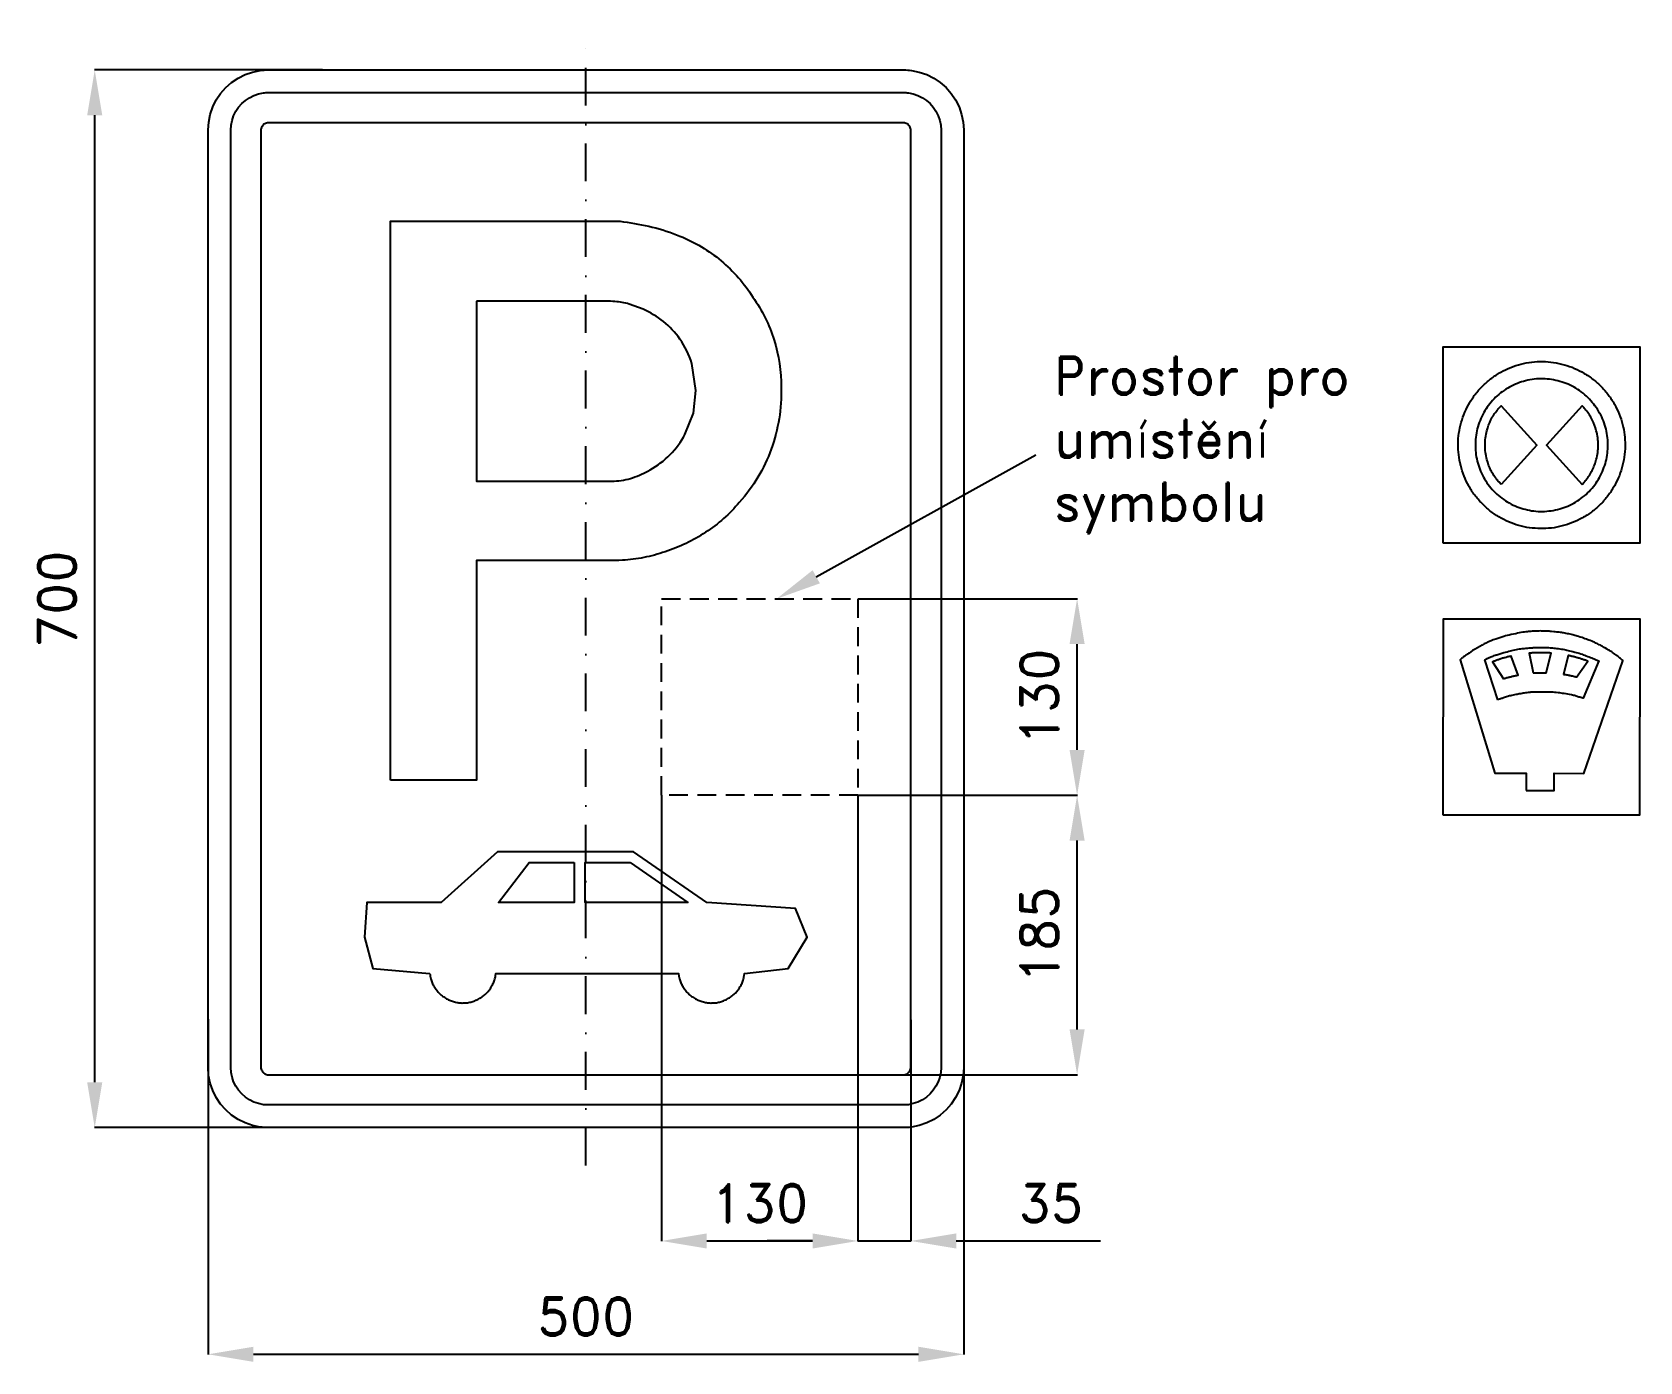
# Model space of a CAD drawing. Header units: millimetres. Extents: x -366 to 697, y -505 to 375.
import ezdxf

# ---------------------------------------------------------------- set-up
doc = ezdxf.new("R2010")
doc.units = ezdxf.units.MM
doc.header["$LTSCALE"] = 5
doc.linetypes.add('ČERCHOVANÁX2', pattern=[2, 1, -0.5, 0, -0.5])
doc.linetypes.add('ČÁRKOVANÁX2', pattern=[1.5, 1, -0.5])
doc.layers.add('Kóty', color=2, linetype='Continuous')
doc.layers.add('Značka', color=7, linetype='Continuous')
doc.styles.get("Standard").update_dxf_attribs({"font": 'romand.shx', "height": 25})
doc.dimstyles.get("Standard").update_dxf_attribs({"dimtxt": 25, "dimasz": 30, "dimexe": 0.18, "dimexo": 0.0625, "dimgap": 12.5, "dimtad": 1, "dimdec": 0, "dimzin": 0, "dimdsep": 46, "dimtxsty": 'Standard', "dimcen": 0.09, "dimadec": 0, "dimazin": 0, "dimtfac": 1, "dimtdec": 0, "dimtofl": 0, "dimtmove": 0, "dimatfit": 3, "dimfxl": 1, "dimtolj": 1, "dimtzin": 0, "dimarcsym": 0})

msp = doc.modelspace()

# ---------------------------------------------------------------- texts
at = {"layer": 'Kóty', "insert": (309.4, 160.1), "char_height": 25, "attachment_point": 1}
msp.add_mtext_dynamic_manual_height_columns('Prostor pro\\Pumístění \\Psymbolu', width=378.446, gutter_width=125, heights=[0], dxfattribs=at)

# ---------------------------------------------------------------- blocks, each defined once
blk = doc.blocks.new('*D0')
at = {"layer": 'Defpoints', "color": 0, "transparency": 16777216}
for p in [(180, -130), (325, -130), (186.8, -315)]:
    blk.add_point(p, dxfattribs=at)
at = {"layer": 'Kóty', "color": 0, "lineweight": -2, "transparency": 16777216}
for p, q in [((180.1, -130), (325.2, -130)), ((325, -285), (325, -160)), ((186.9, -315), (325.2, -315))]:
    blk.add_line(p, q, dxfattribs=at)
at = {"layer": 'Kóty', "color": 0, "transparency": 16777216}
for points in [[(320, -160), (330, -160), (325, -130)], [(320, -285), (330, -285), (325, -315)]]:
    blk.add_solid(points, dxfattribs=at)
at = {"layer": 'Kóty', "color": 0, "transparency": 16777216, "insert": (300, -222.5), "char_height": 25, "attachment_point": 5, "rotation": 90}
blk.add_mtext('\\A1;185', dxfattribs=at)
blk = doc.blocks.new('*D1')
at = {"layer": 'Defpoints', "color": 0, "transparency": 16777216}
for p in [(-250, -278.2), (250, -278.2), (250, -500)]:
    blk.add_point(p, dxfattribs=at)
at = {"layer": 'Kóty', "color": 0, "lineweight": -2, "transparency": 16777216}
for p, q in [((-250, -278.3), (-250, -500.2)), ((250, -278.3), (250, -500.2)), ((-220, -500), (220, -500))]:
    blk.add_line(p, q, dxfattribs=at)
at = {"layer": 'Kóty', "color": 0, "transparency": 16777216}
for points in [[(-220, -495), (-220, -505), (-250, -500)], [(220, -495), (220, -505), (250, -500)]]:
    blk.add_solid(points, dxfattribs=at)
at = {"layer": 'Kóty', "color": 0, "transparency": 16777216, "insert": (0, -475), "char_height": 25, "attachment_point": 5}
blk.add_mtext('\\A1;500', dxfattribs=at)
blk = doc.blocks.new('*D2')
at = {"layer": 'Defpoints', "color": 0, "transparency": 16777216}
for p in [(179.991, 0), (325, 0), (180.0535, -130)]:
    blk.add_point(p, dxfattribs=at)
at = {"layer": 'Kóty', "color": 0, "lineweight": -2, "transparency": 16777216}
for p, q in [((180.0535, 0), (325.18, 0)), ((325, -100), (325, -30)), ((180.116, -130), (325.18, -130))]:
    blk.add_line(p, q, dxfattribs=at)
at = {"layer": 'Kóty', "color": 0, "transparency": 16777216}
for points in [[(320, -30), (330, -30), (325, 0)], [(320, -100), (330, -100), (325, -130)]]:
    blk.add_solid(points, dxfattribs=at)
at = {"layer": 'Kóty', "color": 0, "transparency": 16777216, "insert": (300, -65), "char_height": 25, "attachment_point": 5, "rotation": 90}
blk.add_mtext('\\A1;130', dxfattribs=at)
blk = doc.blocks.new('*D3')
at = {"layer": 'Defpoints', "color": 0, "transparency": 16777216}
for p in [(49.991, -130), (179.991, -130), (179.991, -425)]:
    blk.add_point(p, dxfattribs=at)
at = {"layer": 'Kóty', "color": 0, "lineweight": -2, "transparency": 16777216}
for p, q in [((49.991, -130.0625), (49.991, -425.18)), ((179.991, -130.0625), (179.991, -425.18)), ((79.991, -425), (149.991, -425))]:
    blk.add_line(p, q, dxfattribs=at)
at = {"layer": 'Kóty', "color": 0, "transparency": 16777216}
for points in [[(79.991, -420), (79.991, -430), (49.991, -425)], [(149.991, -420), (149.991, -430), (179.991, -425)]]:
    blk.add_solid(points, dxfattribs=at)
at = {"layer": 'Kóty', "color": 0, "transparency": 16777216, "insert": (114.991, -400), "char_height": 25, "attachment_point": 5}
blk.add_mtext('\\A1;130', dxfattribs=at)
blk = doc.blocks.new('*D4')
at = {"layer": 'Defpoints', "color": 0, "transparency": 16777216}
for p in [(180, -130.1), (215, -278.7), (215, -425)]:
    blk.add_point(p, dxfattribs=at)
at = {"layer": 'Kóty', "color": 0, "lineweight": -2, "transparency": 16777216}
for p, q in [((180, -130.1), (180, -425.2)), ((215, -278.7), (215, -425.2)), ((150, -425), (120, -425)), ((245, -425), (340.5, -425))]:
    blk.add_line(p, q, dxfattribs=at)
at = {"layer": 'Kóty', "color": 0, "transparency": 16777216}
for points in [[(150, -420), (150, -430), (180, -425)], [(245, -420), (245, -430), (215, -425)]]:
    blk.add_solid(points, dxfattribs=at)
at = {"layer": 'Kóty', "color": 0, "transparency": 16777216, "insert": (307.7, -400), "char_height": 25, "attachment_point": 5}
blk.add_mtext('\\A1;35', dxfattribs=at)
blk = doc.blocks.new('*D5')
at = {"layer": 'Defpoints', "color": 0, "transparency": 16777216}
for p in [(-325, 350), (-174.3, 350), (-174.3, -350)]:
    blk.add_point(p, dxfattribs=at)
at = {"layer": 'Kóty', "color": 0, "lineweight": -2, "transparency": 16777216}
for p, q in [((-174.3, 350), (-325.2, 350)), ((-325, -320), (-325, 320)), ((-174.3, -350), (-325.2, -350))]:
    blk.add_line(p, q, dxfattribs=at)
at = {"layer": 'Kóty', "color": 0, "transparency": 16777216}
for points in [[(-330, 320), (-320, 320), (-325, 350)], [(-330, -320), (-320, -320), (-325, -350)]]:
    blk.add_solid(points, dxfattribs=at)
at = {"layer": 'Kóty', "color": 0, "transparency": 16777216, "insert": (-350, 0), "char_height": 25, "attachment_point": 5, "rotation": 90}
blk.add_mtext('\\A1;700', dxfattribs=at)

# ---------------------------------------------------------------- dimensions: what is measured, and where the dimension line sits
at = {"layer": 'Kóty'}
for base, p1, p2, picture, middle in [((-325, 350), (-174.3, -350), (-174.3, 350), '*D5', (-350, 0)), ((325, 0), (180.1, -130), (180, 0), '*D2', (300, -65)), ((325, -130), (186.8, -315), (180, -130), '*D0', (300, -222.5))]:
    dim = msp.add_linear_dim(base=base, p1=p1, p2=p2, angle=90, dimstyle='Standard', dxfattribs=at)
    dim.commit()
    dim.dimension.update_dxf_attribs({"geometry": picture, "text_midpoint": middle})
for base, p1, p2, picture, middle in [((180, -425), (50, -130), (180, -130), '*D3', (115, -400)), ((215, -425), (180, -130.1), (215, -278.7), '*D4', (307.7, -400)), ((250, -500), (-250, -278.2), (250, -278.2), '*D1', (0, -475))]:
    dim = msp.add_linear_dim(base=base, p1=p1, p2=p2, dimstyle='Standard', dxfattribs=at)
    dim.commit()
    dim.dimension.update_dxf_attribs({"geometry": picture, "text_midpoint": middle})

# ---------------------------------------------------------------- linework, layer by layer
at = {"layer": 'Kóty', "linetype": 'ByBlock', "lineweight": -2}
msp.add_lwpolyline([(152.4, 14.6), (297.7, 95.2)], dxfattribs=at)
at = {"layer": 'Kóty'}
msp.add_lwpolyline([(180, -425), (215, -425)], dxfattribs=at)
msp.add_solid([(154.8, 10.2), (126.2, 0), (150, 18.9)], dxfattribs=at)
at = {"layer": 'Značka', "color": 6, "linetype": 'ČERCHOVANÁX2', "ltscale": 5}
msp.add_lwpolyline([(0, -375), (0, 375)], dxfattribs=at)
at = {"layer": 'Značka', "color": 5}
for points in [[(-210, -350), (-210.2, -350), (-210.3, -350, -0.032172), (-215.5, -349.6), (-220.6, -348.6), (-225.5, -346.9), (-230.1, -344.6), (-234.4, -341.7), (-238.3, -338.3), (-241.7, -334.4), (-244.6, -330.1), (-246.9, -325.5), (-248.6, -320.6), (-249.7, -315.5), (-250, -310.3), (-250, -310.2), (-250, -310), (-250, 310), (-250, 310.2), (-250, 310.3), (-249.6, 315.5), (-248.6, 320.6), (-246.9, 325.5), (-244.6, 330.1), (-241.7, 334.4), (-238.3, 338.3), (-234.4, 341.7), (-230.1, 344.6), (-225.5, 346.9), (-220.6, 348.6), (-215.5, 349.7, -0.036731), (-210.3, 350), (-210.2, 350), (-210, 350), (210, 350), (210.2, 350), (210.3, 350, -0.032172), (215.5, 349.6), (220.6, 348.6), (225.5, 346.9), (230.1, 344.6), (234.4, 341.7), (238.3, 338.3), (241.7, 334.4), (244.6, 330.1), (246.9, 325.5), (248.6, 320.6), (249.7, 315.5), (250, 310.3), (250, 310.2), (250, 310), (250, -310), (250, -310.2), (250, -310.3), (249.6, -315.5), (248.6, -320.6), (246.9, -325.5), (244.6, -330.1), (241.7, -334.4), (238.3, -338.3), (234.4, -341.7), (230.1, -344.6), (225.5, -346.9), (220.6, -348.6), (215.5, -349.7, -0.036734), (210.3, -350), (210.2, -350), (210, -350), (-210, -350)], [(-210, -335), (-210.1, -335), (-210.2, -335, -0.03216), (-213.4, -334.8), (-216.6, -334.1), (-219.7, -333.1), (-222.6, -331.6), (-225.3, -329.8), (-227.7, -327.7), (-229.8, -325.3), (-231.6, -322.6), (-233.1, -319.7), (-234.1, -316.6), (-234.8, -313.4), (-235, -310.2), (-235, -310.1), (-235, -310), (-235, 310), (-235, 310.1), (-235, 310.2), (-234.8, 313.4), (-234.1, 316.6), (-233.1, 319.7), (-231.6, 322.6), (-229.8, 325.3), (-227.7, 327.7), (-225.3, 329.8), (-222.6, 331.6), (-219.7, 333.1), (-216.6, 334.1), (-213.4, 334.8, -0.036729), (-210.2, 335), (-210.1, 335), (-210, 335), (210, 335), (210.1, 335), (210.2, 335, -0.032179), (213.4, 334.8), (216.6, 334.1), (219.7, 333.1), (222.6, 331.6), (225.3, 329.8), (227.7, 327.7), (229.8, 325.3), (231.6, 322.6), (233.1, 319.7), (234.1, 316.6), (234.8, 313.4), (235, 310.2), (235, 310.1), (235, 310), (235, -310), (235, -310.1), (235, -310.2), (234.8, -313.4), (234.1, -316.6), (233.1, -319.7), (231.6, -322.6), (229.8, -325.3), (227.7, -327.7), (225.3, -329.8), (222.6, -331.6), (219.7, -333.1), (216.6, -334.1), (213.4, -334.8), (210.2, -335), (210.1, -335), (210, -335), (-210, -335)], [(-129.2, -120), (-129.2, 250), (20.5, 250), (22.7, 249.8), (24.9, 249.5, -0.025352), (43.9, 246, -0.042933), (62.2, 240, -0.079585), (89.4, 223.7, -0.076468), (110.5, 199.7, -0.076859), (124.5, 171.2, -0.075733), (129.2, 139.8, -0.094034), (122.6, 99.1, -0.098373), (101.5, 63.8, -0.073282), (79.2, 44, -0.067707), (52.4, 31.1, -0.034206), (38.4, 27.3, -0.037868), (24.1, 25.5), (21.7, 25.4), (19.3, 25.3), (-72.5, 25.3), (-72.5, -120), (-129.2, -120)], [(-72.5, 196.9), (-72.5, 77.9), (15.1, 77.9), (16.8, 77.9), (18.6, 77.9, 0.067133), (30.9, 80.1, 0.057706), (42.4, 85.3, 0.071726), (55.7, 95.4, 0.074531), (65.5, 108.8), (71.1, 122.8), (72.8, 137.8), (70.1, 155.8, 0.083736), (62.1, 171.9, 0.073336), (51.3, 183.5, 0.066067), (37.8, 191.6), (28.7, 195, 0.049248), (19.2, 196.7), (17.7, 196.8), (16.3, 196.9), (-72.5, 196.9)], [(687.6, 101.7), (687.6, 101.4), (687.6, 101, -0.032164), (687, 93.8, -0.035722), (685.5, 86.7, -0.036666), (683.1, 79.9, -0.034751), (679.8, 73.5, -0.03404), (675.7, 67.5, -0.034454), (670.9, 62.1, -0.034561), (665.4, 57.4, -0.034423), (659.3, 53.5, -0.034388), (652.8, 50.4, -0.034418), (645.9, 48.2, -0.034422), (638.8, 46.8, -0.034417), (631.6, 46.5, -0.034415), (624.4, 47, -0.034414), (617.3, 48.5, -0.034417), (610.5, 50.9, -0.034418), (604.1, 54.2, -0.034418), (598.1, 58.3, -0.034418), (592.8, 63.2, -0.034417), (588.1, 68.6, -0.034413), (584.1, 74.7, -0.034417), (581, 81.2, -0.034414), (578.8, 88.1, -0.034415), (577.5, 95.2, -0.034416), (577.1, 102.4, -0.034419), (577.6, 109.6, -0.034415), (579.2, 116.7, -0.034419), (581.6, 123.5, -0.03442), (584.9, 130, -0.034415), (588.9, 135.9, -0.034422), (593.8, 141.3, -0.034417), (599.3, 146, -0.034413), (605.3, 149.9, -0.034417), (611.9, 153.1, -0.034414), (618.7, 155.3, -0.034415), (625.8, 156.6, -0.034416), (633.1, 157, -0.034415), (640.3, 156.4, -0.034418), (647.3, 154.9, -0.034416), (654.2, 152.5, -0.034418), (660.6, 149.2, -0.034417), (666.6, 145.1, -0.034404), (671.9, 140.3, -0.034413), (676.6, 134.8, -0.034482), (680.5, 128.7, -0.034416), (683.7, 122.2, -0.034076), (685.9, 115.3, -0.032789), (687.2, 108.6, -0.034261), (687.6, 101.7)], [(676.2, 101.7), (676.2, 102), (676.2, 102.3, 0.032171), (675.8, 108, 0.035718), (674.6, 113.6, 0.036667), (672.7, 119, 0.034757), (670, 124.2, 0.034039), (666.8, 128.9, 0.034457), (663, 133.1, 0.034559), (658.6, 136.9, 0.034427), (653.8, 140, 0.034389), (648.6, 142.5, 0.034426), (643.1, 144.2, 0.034424), (637.5, 145.3, 0.034421), (631.8, 145.6, 0.034417), (626, 145.2, 0.034423), (620.4, 143.9, 0.034421), (615, 142, 0.034413), (609.9, 139.4, 0.034419), (605.2, 136.2, 0.034413), (600.9, 132.3, 0.034415), (597.2, 128, 0.034417), (594.1, 123.2, 0.034413), (591.6, 118, 0.034414), (589.8, 112.5, 0.034417), (588.8, 106.9, 0.034416), (588.5, 101.1, 0.034416), (588.9, 95.4, 0.034421), (590.1, 89.8, 0.034421), (592, 84.4, 0.034418), (594.6, 79.3, 0.034419), (597.9, 74.5, 0.034413), (601.7, 70.3, 0.034415), (606.1, 66.5, 0.034421), (610.9, 63.4, 0.034415), (616.1, 60.9, 0.034419), (621.5, 59.2, 0.034417), (627.2, 58.1, 0.034416), (632.9, 57.8, 0.034417), (638.6, 58.3, 0.034417), (644.3, 59.5, 0.034413), (649.7, 61.4, 0.034416), (654.8, 64, 0.034417), (659.5, 67.2, 0.034402), (663.8, 71.1, 0.034419), (667.5, 75.5, 0.034488), (670.6, 80.3, 0.03442), (673.1, 85.5, 0.034075), (674.9, 90.9, 0.032793), (675.9, 96.3, 0.034263), (676.2, 101.7)], [(605.5, 75.7), (604.2, 77.1, -0.0105), (603, 78.6, -0.054586), (598.8, 85, -0.055016), (596.2, 92.2, -0.068258), (594.9, 101.7, -0.066945), (596.2, 111.2, -0.055269), (598.8, 118.4, -0.059886), (603, 124.8, -0.011935), (604.2, 126.3, -0.003994), (605.5, 127.7), (629.1, 101.7), (605.5, 75.7)], [(659.2, 75.7), (660.5, 77.1, 0.0105), (661.7, 78.6, 0.054586), (665.8, 85, 0.055016), (668.5, 92.2, 0.068258), (669.8, 101.7, 0.066945), (668.5, 111.2, 0.055269), (665.9, 118.4, 0.059886), (661.7, 124.8, 0.011935), (660.5, 126.3), (659.2, 127.7), (635.6, 101.7), (659.2, 75.7)], [(622.1, -126.9), (640.7, -126.9), (640.7, -115.5), (660.3, -115.7), (686.1, -41), (686, -41), (686, -40.9), (685.7, -40.6), (685.3, -40.2), (685, -39.9), (684.6, -39.6), (684.2, -39.2), (683.7, -38.8), (683.2, -38.4), (682.7, -38), (682, -37.6), (681.4, -37.1), (680.7, -36.6), (679.9, -36), (679.3, -35.6), (678.7, -35.2), (677.9, -34.7), (677.2, -34.2), (676.4, -33.8), (675.7, -33.3), (674.7, -32.7), (673.8, -32.2), (673.1, -31.8), (672.4, -31.4), (671.8, -31.1), (671.2, -30.8), (670.5, -30.4), (669.7, -30), (669, -29.6), (668.2, -29.3), (667.3, -28.8), (666.4, -28.4), (665.5, -28), (664.5, -27.6), (663.7, -27.3), (663, -27.1), (662, -26.7), (661, -26.4), (660.1, -26), (659.1, -25.7), (657.9, -25.3), (656.7, -25), (655.9, -24.7), (655.1, -24.5), (654.4, -24.3), (653.7, -24.1), (652.9, -23.9), (652.1, -23.7), (651.2, -23.5), (650.4, -23.3), (649.4, -23.1), (648.4, -22.9), (647.6, -22.8), (646.8, -22.6), (646.2, -22.5), (645.5, -22.4), (644.8, -22.3), (644, -22.2), (643.2, -22.1), (642.4, -22), (641.4, -21.9), (640.5, -21.8), (638.9, -21.7, 0.004654), (637.3, -21.5), (636, -21.5), (634.6, -21.4, 0.004831), (633, -21.4, 0.005111), (631.4, -21.3, 0.005549), (629.8, -21.4, 0.006208), (628.1, -21.4, 0.006958), (626.2, -21.5, 0.00524), (624.2, -21.7, 0.003389), (623, -21.8, 0.004702), (621.8, -21.9), (620.9, -22.1), (619.9, -22.2), (618.7, -22.4), (617.6, -22.6), (616.4, -22.8), (615.2, -23.1), (613.8, -23.4), (612.3, -23.7), (610.9, -24), (609.6, -24.4), (608.5, -24.6), (607.4, -25), (606, -25.3), (604.6, -25.8), (603.3, -26.2), (602, -26.7), (600.4, -27.2), (598.9, -27.9), (597.2, -28.6), (595.6, -29.3), (594.3, -29.9), (593, -30.6), (591.4, -31.5), (589.9, -32.4), (588.3, -33.3), (586.7, -34.3), (585.5, -35.1), (584.4, -35.9), (583.9, -36.2), (583.4, -36.6), (583.1, -36.7), (582.9, -36.9), (582.8, -37), (582.8, -37), (582.3, -37.3), (581.9, -37.6), (581.5, -37.9), (581.1, -38.2), (580.6, -38.5), (580.1, -38.9), (579.7, -39.2), (579.3, -39.6), (578.9, -40), (578.5, -40.3), (578.5, -40.4), (578.4, -40.4), (601.5, -115.5), (622.1, -115.5), (622.1, -126.9)], [(603.4, -66.9), (594.8, -40.3), (594.8, -40.3), (594.8, -40.3), (595.2, -40.1), (595.5, -39.9), (595.8, -39.8), (596.1, -39.6), (596.5, -39.5), (596.8, -39.3), (597, -39.2), (597.3, -39.1), (597.6, -38.9), (597.9, -38.8), (598.7, -38.4), (599.5, -38.1), (600.2, -37.9), (600.9, -37.6), (601.6, -37.4), (602.2, -37.1), (602.8, -37), (603.3, -36.8), (604, -36.6), (604.7, -36.4), (606, -36), (607.3, -35.6), (608.4, -35.3), (609.5, -35), (610.6, -34.7), (611.7, -34.4), (612.6, -34.2), (613.5, -34), (614.6, -33.8), (615.7, -33.6), (616.7, -33.4), (617.7, -33.2), (618.6, -33.1), (619.4, -33), (620.3, -32.9), (621.1, -32.8), (621.8, -32.7), (622.5, -32.6), (623.3, -32.6), (624.2, -32.5), (625.2, -32.4, -0.002895), (626.3, -32.4, -0.002641), (627.2, -32.3, -0.002323), (628, -32.3, -0.002148), (628.9, -32.2, -0.00222), (629.8, -32.2, -0.001778), (630.5, -32.2), (631.2, -32.2, -0.002051), (632.1, -32.2), (633, -32.2, -0.003013), (634.1, -32.2), (635.2, -32.2), (636.1, -32.3), (637, -32.3), (638, -32.4), (638.9, -32.4), (639.6, -32.5), (640.4, -32.6), (641.3, -32.7), (642.2, -32.8), (643.4, -32.9), (644.5, -33.1), (645.5, -33.3), (646.4, -33.4), (647.4, -33.6), (648.4, -33.8), (649.1, -34), (649.9, -34.2), (650.8, -34.4), (651.8, -34.6), (653, -34.9), (654.3, -35.3), (655.3, -35.5), (656.3, -35.8), (657.3, -36.1), (658.3, -36.4), (659.1, -36.7), (659.9, -37), (660.9, -37.3), (661.9, -37.7), (662.9, -38.1), (663.9, -38.5), (664.7, -38.8), (665.6, -39.1), (666.4, -39.5), (667.2, -39.8), (667.9, -40.1), (668.5, -40.4), (669.2, -40.7), (669.9, -41), (670.1, -41.1), (670.2, -41.1), (659.8, -65.8), (659.7, -65.8), (659.6, -65.8), (659, -65.6), (658.3, -65.4), (657.7, -65.2), (657, -65), (656.4, -64.8), (655.8, -64.6), (655.2, -64.5), (654.7, -64.3), (654.1, -64.1), (653.4, -64), (652.1, -63.6), (650.7, -63.3), (649.6, -63.1), (648.5, -62.9), (647.3, -62.7), (646.2, -62.6), (645.3, -62.4), (644.4, -62.3), (643.2, -62.2), (642, -62.1), (641, -62), (639.9, -61.9), (639, -61.9), (638.1, -61.8), (637.2, -61.8), (636.3, -61.7), (635.6, -61.7), (634.9, -61.7), (634, -61.7), (633.1, -61.7), (631.9, -61.7, 0.003259), (630.7, -61.7, 0.003717), (629.8, -61.7, 0.003216), (628.8, -61.7, 0.003187), (627.8, -61.7, 0.0036), (626.9, -61.8, 0.003156), (626.1, -61.8), (625.3, -61.9, 0.004121), (624.4, -62), (623.4, -62.1), (622.5, -62.2), (621.6, -62.3), (620.9, -62.4), (620.2, -62.5), (619.5, -62.6), (618.7, -62.8), (618.2, -62.9), (617.6, -63), (616.9, -63.1), (616.1, -63.3), (615.2, -63.4), (614.3, -63.6), (613.5, -63.8), (612.7, -64), (611.9, -64.2), (611.1, -64.3), (610.5, -64.5), (609.9, -64.7), (609.1, -64.9), (608.4, -65.1), (607.8, -65.3), (607.2, -65.5), (606.7, -65.7), (606.2, -65.9), (605.7, -66), (605.2, -66.2), (604.8, -66.4), (604.4, -66.5), (603.9, -66.7), (603.5, -66.8), (603.4, -66.8), (603.4, -66.9)], [(607.1, -52.9), (607.2, -52.9), (607.2, -52.8), (607.4, -52.8), (607.7, -52.7), (607.9, -52.7), (608.1, -52.6), (608.4, -52.5), (608.6, -52.5), (608.8, -52.4), (608.9, -52.4), (609.2, -52.3), (609.4, -52.2), (609.6, -52.2), (609.9, -52.1), (610.1, -52.1), (610.3, -52), (610.5, -51.9), (610.7, -51.9), (610.8, -51.9), (611, -51.8), (611.2, -51.8), (611.4, -51.7), (611.9, -51.6), (612.4, -51.4), (612.8, -51.3), (613.2, -51.3), (613.6, -51.2), (614, -51.1), (614.3, -51), (614.7, -50.9), (615.1, -50.8), (615.5, -50.8), (615.6, -50.7), (615.8, -50.7), (615.9, -50.7), (616.1, -50.6), (616.2, -50.6), (616.3, -50.6), (616.4, -50.6), (616.5, -50.5), (616.6, -50.5), (616.8, -50.5), (616.8, -50.5), (616.8, -50.5), (612.3, -37.9), (612.3, -37.9, 0.305738), (612.1, -37.9), (611.9, -38, -0.081048), (611.4, -38.2), (611, -38.2, 0.033335), (610.4, -38.4), (609.8, -38.5), (609.3, -38.7), (608.8, -38.8), (608.1, -39), (607.5, -39.1), (607, -39.3), (606.4, -39.4), (606, -39.6), (605.7, -39.7), (605.3, -39.8), (604.9, -39.9), (604.6, -40), (604.3, -40.1), (603.8, -40.3), (603.3, -40.5), (602.8, -40.7), (602.3, -40.8), (601.8, -41), (601.3, -41.2), (600.9, -41.3), (600.5, -41.5), (600.3, -41.6), (600, -41.7), (599.9, -41.7), (599.8, -41.7), (599.8, -41.8), (599.8, -41.8), (599.8, -41.8), (599.8, -41.8), (607.1, -52.9)], [(626.8, -49.1), (626.8, -49.1), (626.8, -49.1), (627.1, -49.1), (627.4, -49), (627.6, -49), (627.8, -49), (628.1, -49), (628.3, -49), (628.5, -49), (628.7, -49, -0.001325), (628.9, -49, -0.001345), (629.1, -48.9), (629.2, -48.9), (629.2, -48.9), (629.2, -48.9), (629.3, -48.9), (629.4, -48.9), (629.5, -48.9), (629.8, -48.9), (630, -48.9), (630.4, -48.9), (630.7, -48.9), (631.1, -48.9), (631.4, -48.9), (631.7, -48.9), (632, -48.9), (632.3, -48.9), (632.6, -48.9), (633, -48.9), (633.3, -48.9), (633.6, -48.9), (633.8, -49), (634.1, -49), (634.4, -49), (634.6, -49), (634.8, -49), (635, -49), (635.3, -49), (635.3, -49), (635.4, -49), (638.7, -35.9), (638.7, -35.9), (638.6, -35.9), (638.5, -35.9), (638.3, -35.9), (638.1, -35.9), (637.9, -35.9), (637.8, -35.8), (637.6, -35.8), (637.4, -35.8), (637.3, -35.8), (637.1, -35.8), (637, -35.8), (636.6, -35.8), (636.3, -35.8), (636, -35.7), (635.7, -35.7), (635.4, -35.7), (635.1, -35.7), (634.8, -35.7), (634.6, -35.7), (634.3, -35.7), (634.1, -35.7), (634, -35.7), (634, -35.7), (633.9, -35.7), (633.9, -35.7), (633.8, -35.7), (633.7, -35.7), (633.4, -35.7), (633.2, -35.7), (632.8, -35.7), (632.5, -35.7), (632.1, -35.7), (631.8, -35.7), (631.5, -35.7), (631.2, -35.7), (630.9, -35.7), (630.7, -35.7), (630.6, -35.7), (630.5, -35.7), (630.5, -35.7), (630.4, -35.7), (630.3, -35.7), (630.1, -35.7), (629.8, -35.7), (629.4, -35.7), (628.9, -35.7), (628.5, -35.7), (628, -35.7, 0.002822), (627.5, -35.8, 0.002807), (627.1, -35.8, 0.003207), (626.7, -35.8, 0.00429), (626.3, -35.8), (625.8, -35.8), (625.6, -35.9), (625.4, -35.9), (625.2, -35.9), (625, -35.9), (624.9, -35.9), (624.7, -36), (624.5, -36), (624.4, -36), (624.3, -36), (624.1, -36), (624.1, -36), (624.1, -36), (626.8, -49.1)], [(-103.3, -247.9, 0.006329), (-103, -249.7, 0.019064), (-102.6, -251.5, 0.037708), (-101.7, -254.2, 0.034565), (-100.4, -256.7, 0.033676), (-98.7, -259.1, 0.034434), (-96.8, -261.3, 0.034597), (-94.6, -263.1, 0.034413), (-92.2, -264.7, 0.034385), (-89.6, -265.9, 0.03442), (-86.9, -266.8, 0.034418), (-84, -267.4, 0.034417), (-81.2, -267.5, 0.034417), (-78.3, -267.3, 0.034427), (-75.5, -266.7, 0.034421), (-72.8, -265.7, 0.034348), (-70.2, -264.4, 0.034416), (-67.8, -262.8, 0.034759), (-65.7, -260.9, 0.034395), (-63.8, -258.7, 0.033012), (-62.3, -256.3, 0.034564), (-61, -253.7, 0.039759), (-60.1, -250.9, 0.017341), (-59.8, -249.4), (-59.6, -247.9), (-59.6, -247.9), (61, -247.9), (61.2, -247.9), (61.5, -249.7, 0.019064), (61.9, -251.5, 0.037698), (62.9, -254.2, 0.034561), (64.2, -256.7, 0.033676), (65.8, -259.1, 0.034438), (67.8, -261.3, 0.03459), (69.9, -263.1, 0.034416), (72.4, -264.7, 0.034383), (75, -265.9, 0.034418), (77.7, -266.8, 0.034422), (80.5, -267.4, 0.034417), (83.4, -267.5, 0.034417), (86.3, -267.3, 0.034426), (89.1, -266.7, 0.034419), (91.8, -265.7, 0.034348), (94.4, -264.4, 0.03441), (96.7, -262.8, 0.034763), (98.9, -260.9, 0.034403), (100.7, -258.7, 0.033008), (102.3, -256.3, 0.03455), (103.6, -253.7, 0.039769), (104.4, -250.9, 0.017322), (104.7, -249.4), (105, -247.9), (105, -247.9), (133.9, -244.6), (146.4, -223.9), (138.6, -205), (80, -201.1), (31.4, -167.5), (-58.6, -167.5), (-95.7, -201.1), (-145, -201.1), (-146.4, -223.9), (-141.1, -244.6), (-103.6, -247.9), (-103.3, -247.9)]]:
    msp.add_lwpolyline(points, format="xyb", dxfattribs=at)
for points in [[(-210, -315), (210, -315), (210, -315), (210, -315), (210.7, -315), (211.3, -314.8), (211.9, -314.6), (212.5, -314.3), (213.1, -314), (213.5, -313.5), (214, -313), (214.3, -312.5), (214.6, -311.9), (214.8, -311.3), (215, -310.7), (215, -310), (215, -310), (215, -310), (215, 310), (215, 310), (215, 310), (215, 310.7), (214.8, 311.3), (214.6, 311.9), (214.3, 312.5), (214, 313), (213.5, 313.5), (213.1, 314), (212.5, 314.3), (211.9, 314.6), (211.3, 314.8), (210.7, 315), (210, 315), (210, 315), (210, 315), (-210, 315), (-210, 315), (-210, 315), (-210.7, 315), (-211.3, 314.8), (-211.9, 314.6), (-212.5, 314.3), (-213.1, 314), (-213.5, 313.5), (-214, 313), (-214.3, 312.5), (-214.6, 311.9), (-214.8, 311.3), (-215, 310.7), (-215, 310), (-215, 310), (-215, 310), (-215, -310), (-215, -310), (-215, -310), (-215, -310.7), (-214.8, -311.3), (-214.6, -311.9), (-214.3, -312.5), (-214, -313), (-213.5, -313.5), (-213.1, -314), (-212.5, -314.3), (-211.9, -314.6), (-211.3, -314.8), (-210.7, -315), (-210, -315), (-210, -315), (-210, -315)], [(567.3, 36.7), (567.3, 166.7), (697.3, 166.7), (697.3, 36.7), (567.3, 36.7)], [(567.3, -143.3), (567.4, -13.3), (697.3, -13.3), (697.2, -143.3), (567.3, -143.3)], [(646.9, -50), (646.9, -50), (647, -50), (647.1, -50), (647.2, -50), (647.3, -50), (647.4, -50.1), (647.5, -50.1), (647.6, -50.1), (647.7, -50.1), (647.8, -50.1), (647.9, -50.1), (648, -50.1), (648.3, -50.2), (648.5, -50.2), (648.8, -50.3), (649, -50.3), (649.3, -50.4), (649.5, -50.4), (649.7, -50.4), (649.9, -50.5), (650.2, -50.5), (650.4, -50.6), (650.7, -50.6), (650.9, -50.7), (651.1, -50.7), (651.4, -50.8), (651.6, -50.8), (651.8, -50.9), (652, -50.9), (652.2, -51), (652.4, -51), (652.6, -51.1), (653, -51.1), (653.3, -51.2), (653.6, -51.3), (653.9, -51.4), (654.2, -51.4), (654.5, -51.5), (654.7, -51.6), (654.9, -51.6), (655.2, -51.7), (655.4, -51.7), (655.5, -51.8), (655.5, -51.8), (662.9, -41.3), (662.9, -41.3), (662.8, -41.3), (662.3, -41.1), (661.8, -40.9), (661.4, -40.7), (660.9, -40.6), (660.4, -40.4), (660, -40.3), (659.6, -40.1), (659.2, -40), (658.8, -39.9), (658.3, -39.7), (657.8, -39.5), (657.2, -39.4), (656.7, -39.2), (656.3, -39.1), (655.8, -39), (655.3, -38.8), (655, -38.7), (654.6, -38.6), (654.1, -38.5), (653.7, -38.4), (653.2, -38.3), (652.8, -38.2), (652.4, -38.1), (652, -38), (651.7, -37.9), (651.3, -37.8), (651, -37.8), (650.7, -37.7), (650.4, -37.6), (650.1, -37.6), (650, -37.5), (649.9, -37.5), (646.9, -50)], [(-7.7, -174.6), (-7.7, -201.1), (-57.9, -201.1), (-37.5, -174.6), (-7.7, -174.6)], [(29.2, -174.6), (67.4, -201.1), (-0.5, -201.1), (-0.5, -174.6), (29.2, -174.6)]]:
    msp.add_lwpolyline(points, dxfattribs=at)
at = {"layer": 'Značka', "color": 6, "linetype": 'ČÁRKOVANÁX2', "ltscale": 2.5}
msp.add_lwpolyline([(50, -130), (50, 0), (180, 0), (180, -130), (50, -130)], dxfattribs=at)

msp.set_redraw_order([(e.dxf.handle, doc.entitydb.next_handle()) for e in msp.query("TEXT MTEXT ATTDEF DIMENSION ARC_DIMENSION")])  # texts and dimensions are drawn at this point

doc.saveas('drawing.dxf')
